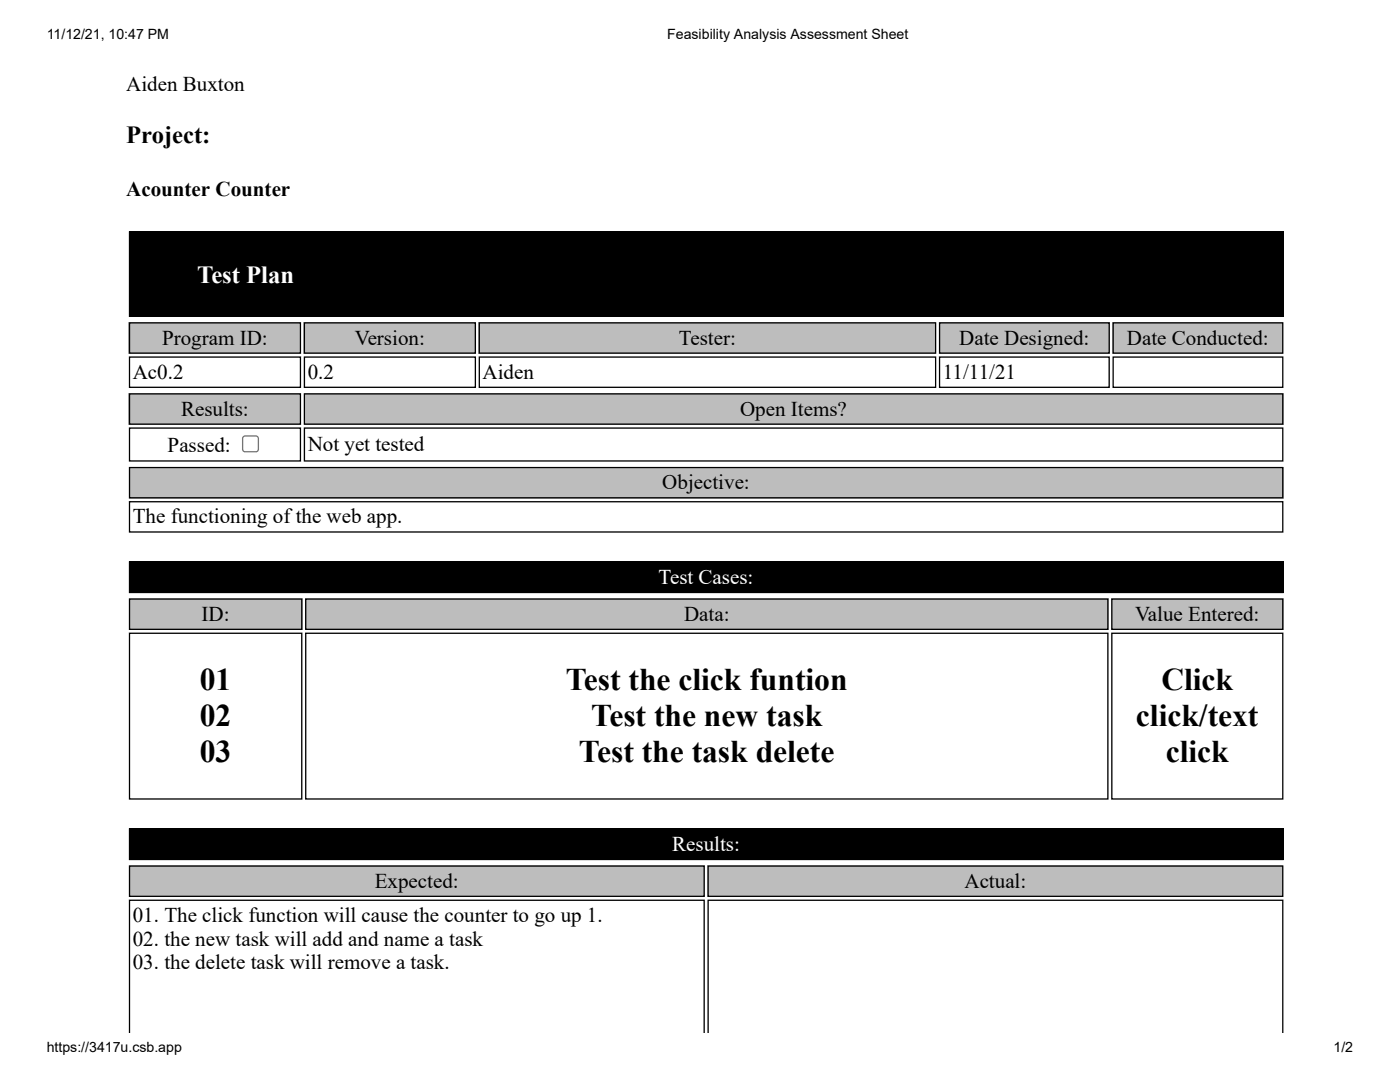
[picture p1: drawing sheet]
<svg xmlns="http://www.w3.org/2000/svg" width="279mm" height="216mm" viewBox="0 0 279 216" stroke-linecap="round" stroke-linejoin="round" font-family="sans-serif">
<defs><g id="words">
<g font-size="6.3">
<text x="39.9" y="137.8">01</text>
<text x="112.9" y="137.8">Test the click funtion</text>
<text x="231.8" y="137.8">Click</text>
<text x="39.9" y="144.9">02</text>
<text x="118" y="144.9">Test the new task</text>
<text x="226.7" y="144.9">click/text</text>
<text x="39.9" y="151.9">03</text>
<text x="115.5" y="151.9">Test the task delete</text>
<text x="232.6" y="151.9">click</text>
</g>
<text font-size="4.9" x="25.2" y="28.6">Project:</text>
<text font-size="4.9" fill="#fff" x="39.4" y="56.4">Test Plan</text>
<g font-size="4.2">
<text x="25.2" y="18.1">Aiden Buxton</text>
<text x="25.2" y="39.1">Acounter Counter</text>
<text x="32.3" y="68.8">Program ID:</text>
<text x="70.8" y="68.8">Version:</text>
<text x="135.5" y="68.8">Tester:</text>
<text x="191.4" y="68.8">Date Designed:</text>
<text x="224.9" y="68.8">Date Conducted:</text>
<text x="26.5" y="75.6">Ac0.2</text>
<text x="61.4" y="75.6">0.2</text>
<text x="96.3" y="75.6">Aiden</text>
<text x="188.2" y="75.6">11/11/21</text>
<text x="36.1" y="82.9">Results:</text>
<text x="147.7" y="82.9">Open Items?</text>
<text x="33.5" y="90.3">Passed:</text>
<text x="61.4" y="90">Not yet tested</text>
<text x="132.2" y="97.6">Objective:</text>
<text x="26.5" y="104.4">The functioning of the web app.</text>
<text x="40.2" y="123.9">ID:</text>
<text x="136.5" y="123.9">Data:</text>
<text x="226.5" y="123.9">Value Entered:</text>
<text x="74.8" y="177.1">Expected:</text>
<text x="192.5" y="177.1">Actual:</text>
<text x="26.5" y="184">01. The click function will cause the counter to go up 1.</text>
<text x="26.5" y="188.7">02. the new task will add and name a task</text>
<text x="26.5" y="193.4">03. the delete task will remove a task.</text>
</g>
<g font-size="4.2" fill="#fff">
<text x="131.4" y="116.5">Test Cases:</text>
<text x="134.2" y="169.8">Results:</text>
</g>
<g font-size="2.8">
<text x="9.3" y="7.8">11/12/21, 10:47 PM</text>
<text x="133.2" y="7.8">Feasibility Analysis Assessment Sheet</text>
<text x="9.3" y="209.9">https://3417u.csb.app</text>
<text x="266.1" y="209.9">1/2</text>
</g>
</g></defs>
<path d="M25.7 46.2h230.4v17h-230.4z" fill="#000"/>
<path d="M25.8 46.3h230.2v16.8h-230.2z" fill="none" stroke="#000" stroke-width=".26"/>
<g fill="#bdbdbd">
<path d="M25.7 64.3h34.4v6.3h-34.4z"/>
<path d="M60.6 64.3h34.4v6.3h-34.4z"/>
<path d="M95.5 64.3h91.4v6.3h-91.4z"/>
<path d="M187.4 64.3h34.1v6.3h-34.1z"/>
<path d="M222 64.3h34.1v6.3h-34.1z"/>
</g>
<path d="M25.8 64.4h34.2v6.1h-34.2zM25.8 71.2h34.2v6.1h-34.2zM60.8 64.4h34.1v6.1h-34.1zM60.8 71.2h34.1v6.1h-34.1zM95.7 64.4h91v6.1h-91zM95.7 71.2h91v6.1h-91zM187.5 64.4h33.9v6.1h-33.9zM187.5 71.2h33.9v6.1h-33.9zM222.2 64.4h33.8v6.1h-33.8zM222.2 71.2h33.8v6.1h-33.8z" fill="none" stroke="#000" stroke-width=".26"/>
<g fill="#bdbdbd">
<path d="M25.7 78.5h34.4v6.3h-34.4z"/>
<path d="M60.6 78.5h195.5v6.3h-195.5z"/>
</g>
<path d="M25.8 78.6h34.2v6h-34.2zM60.8 78.6h195.2v6h-195.2zM25.8 85.4h34.2v6.6h-34.2zM60.8 85.4h195.2v6.6h-195.2z" fill="none" stroke="#000" stroke-width=".26"/>
<path d="M25.7 93.2h230.4v6.3h-230.4z" fill="#bdbdbd"/>
<path d="M25.8 93.3h230.2v6h-230.2zM25.8 100.1h230.2v6.1h-230.2zM25.8 112.2h230.2v6h-230.2z" fill="none" stroke="#000" stroke-width=".26"/>
<path d="M25.7 112.1h230.4v6.3h-230.4z" fill="#000"/>
<g fill="#bdbdbd">
<path d="M25.7 119.4h34.7v6.3h-34.7z"/>
<path d="M60.9 119.4h160.3v6.3h-160.3z"/>
<path d="M221.8 119.4h34.3v6.3h-34.3z"/>
</g>
<path d="M25.8 119.5h34.4v6.1h-34.4zM61 119.5h160.1v6.1h-160.1zM221.9 119.5h34.1v6.1h-34.1zM25.8 126.4h34.4v33h-34.4zM61 126.4h160.1v33h-160.1zM221.9 126.4h34.1v33h-34.1zM25.8 165.5h230.2v6h-230.2z" fill="none" stroke="#000" stroke-width=".26"/>
<path d="M25.7 165.3h230.4v6.3h-230.4z" fill="#000"/>
<g fill="#bdbdbd">
<path d="M25.7 172.7h115v6.3h-115z"/>
<path d="M141.2 172.7h114.9v6.3h-114.9z"/>
</g>
<path d="M25.8 172.8h114.7v6h-114.7zM141.3 172.8h114.7v6h-114.7zM25.8 206.1v-26.5h114.7v26.5M141.3 206.1v-26.5h114.7v26.5" fill="none" stroke="#000" stroke-width=".26"/>
<path d="M48.5 87.1l.4-.2h2.2a.52 .52 0 0 1 .5 .5v2.3a.52 .52 0 0 1-.5 .5h-2.2a.52 .52 0 0 1-.6-.5v-2.3z" fill="#fff"/>
<path d="M48.6 87.1l.3-.1h2.1a.52 .52 0 0 1 .6 .5v2.1a.52 .52 0 0 1-.6 .5h-2.1a.52 .52 0 0 1-.5-.5v-2.1z" fill="none" stroke="#767676" stroke-width=".26"/>
<use href="#words"/>
</svg>
